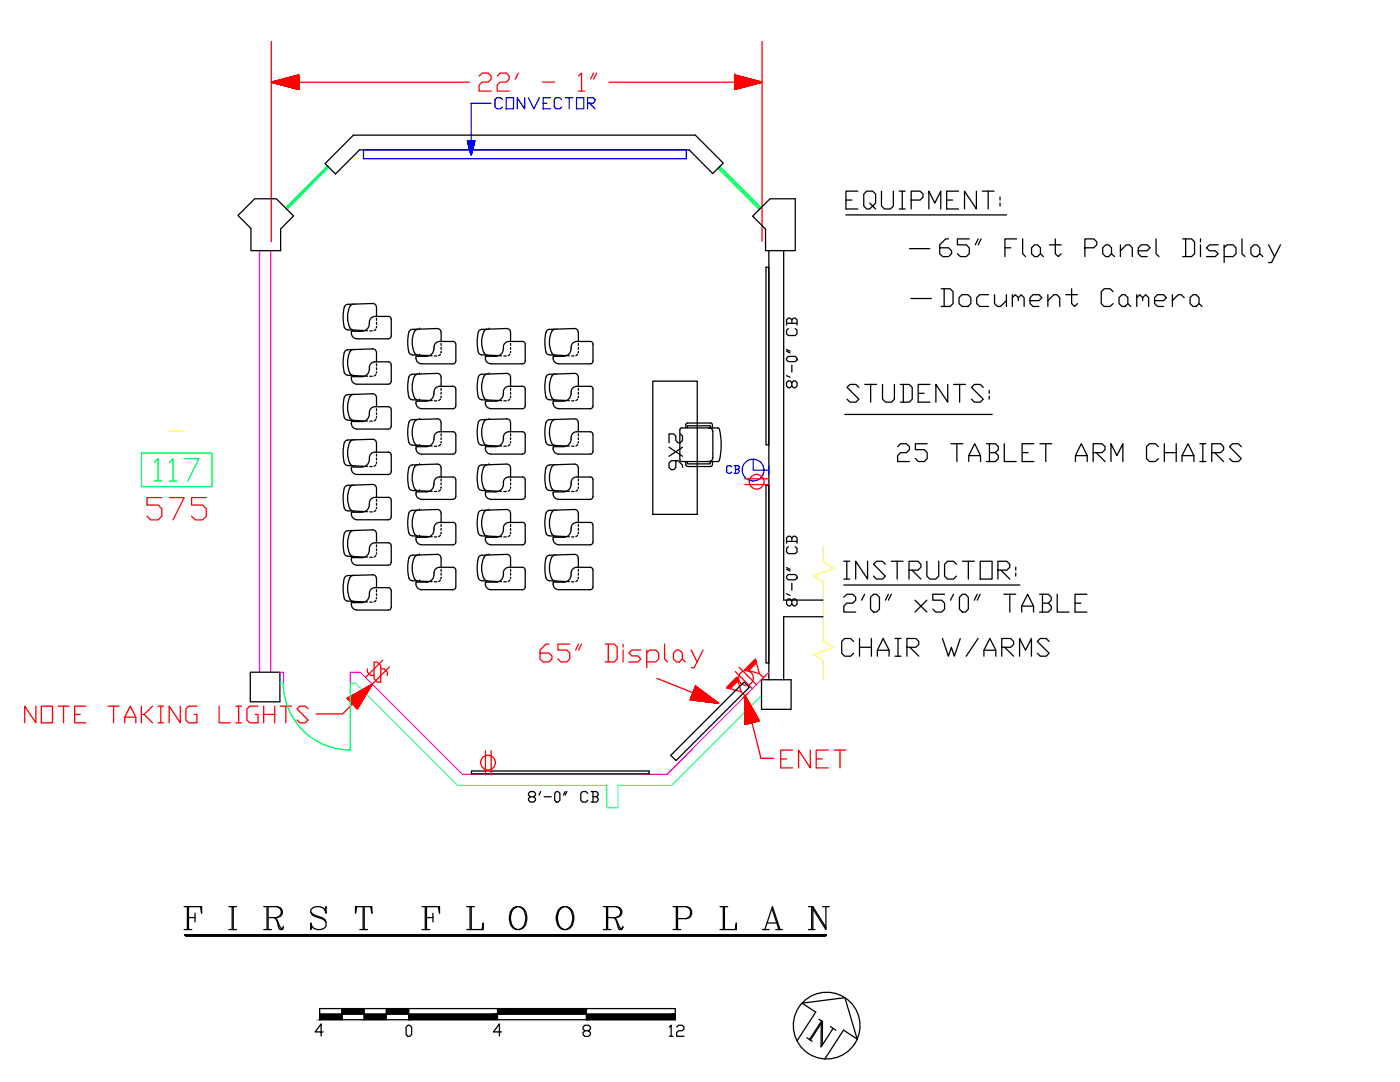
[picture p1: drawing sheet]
<svg xmlns="http://www.w3.org/2000/svg" width="279mm" height="216mm" viewBox="0 0 279 216" stroke-linecap="round" stroke-linejoin="round" font-family="sans-serif">
<defs><g id="words">
<text font-size="9.7" x="160.2" y="210.3">N</text>
<g font-size="8.4">
<text x="186.6" y="53.6">65&quot; Flat Panel Display</text>
<text x="36" y="186.6">F I R S T F L O O R P L A N</text>
</g>
<text font-size="8.4" fill="#0f0" x="30" y="97.4">117</text>
<g font-size="8.4" fill="#f00">
<text x="28.6" y="105.1">575</text>
<text x="106.9" y="134.4">65&quot; Display</text>
</g>
<text font-size="7.5" x="178.2" y="93.5">25 TABLET ARM CHAIRS</text>
<g font-size="7.1" fill="#f00">
<text x="94.9" y="19.4">22' - 1&quot;</text>
<text x="154.9" y="154.5">ENET</text>
</g>
<g font-size="7.1">
<text x="167.9" y="43">EQUIPMENT:</text>
<text x="187" y="62.4">Document Camera</text>
<text x="168.3" y="81.5">STUDENTS:</text>
<text x="167.6" y="116.8">INSTRUCTOR:</text>
<text x="167.6" y="123.5">2'0&quot; x5'0&quot; TABLE</text>
<text x="167.2" y="132.3">CHAIR W/ARMS</text>
</g>
<text font-size="6.6" fill="#f00" x="3.9" y="145.3">NOTE TAKING LIGHTS</text>
<text font-size="6.2" x="137.6" y="94.9" transform="rotate(-90 137.6 94.9)">2X6</text>
<text font-size="5.7" fill="#f00" x="73.7" y="137.2">S</text>
<text font-size="5.7" x="132.6" y="208.1">12</text>
<text font-size="5.3" fill="#00f" x="98.1" y="22.9">CONVECTOR</text>
<g font-size="5.3">
<text x="160.2" y="78.7" transform="rotate(-90 160.2 78.7)">8'-0&quot; CB</text>
<text x="160.2" y="122.1" transform="rotate(-90 160.2 122.1)">8'-0&quot; CB</text>
<text x="104.4" y="161.2">8'-0&quot; CB</text>
</g>
<text font-size="4.4" fill="#00f" x="144.3" y="95.6">CB</text>
<text font-size="2.6" fill="#ff0" x="32.8" y="87.1">-</text>
</g></defs>
<!-- layer: DIMENSIONS -->
<g fill="none" stroke="#f00" stroke-width=".25">
<path d="M54.1 16.4l5.5-1.4v2.8zM54.1 16.4h39.6M54.1 8.3v39.9M54.2 16.4h.1M54.3 16.4h.1M54.3 16.4l.2-.1zM54.4 16.3l-.1 .1 .1-.1M54.6 16.3l-.2 .2 .2-.2M54.7 16.3l-.3 .2M54.7 16.3l-.2 .2 .2-.2M54.7 16.3l-.2 .2M54.7 16.6l.5-.5-.4 .5"/>
<path d="M54.8 16.3l-.3 .2M54.9 16.2l-.3 .3 .3-.3M54.9 16.2l-.3 .3M55 16.2l-.4 .3 .4-.3M55 16.2l-.3 .4M55.1 16.7l.7-.7-.7 .7M55.1 16.2l-.4 .4 .4-.4M55.1 16.2l-.4 .4M55.3 16.1l-.5 .5 .5-.5M55.4 16.1l-.5 .5 .5-.5M55.4 16.1l-.6 .5M55.5 16l-.6 .6 .6-.6"/>
<path d="M55.6 16l-.7 .6M55.6 16l-.6 .6 .6-.6M55.6 16l-.5 .6 .6-.6M55.7 16.8l1.1-1.1-1.1 1.1M55.7 16l-.7 .6 .7-.6M55.8 16l-.7 .7 .7-.7M55.9 16.9l1.3-1.3-1.3 1.3M55.9 16l-.8 .7M55.9 15.9l-.7 .8 .7-.8M56 15.9l-.8 .8M56.1 15.9l-.8 .8 .7-.8M56.2 15.9l-.9 .8"/>
<path d="M56.2 15.9l-.9 .8 .9-.8M56.2 15.9l-.8 .8 .8-.8M56.3 15.9l-.9 .8M56.3 15.8l-.9 .9 .9-.9M56.3 15.8l-.9 .9M56.4 17l1.6-1.6-1.6 1.6M56.4 15.8l-.9 1 1-1-1 1M56.6 15.8l-1 1 1-1M56.6 15.7l-1 1.1 1-1.1M56.7 15.7l-1.1 1.1M56.7 15.7l-1.1 1.1 1.1-1.1M56.9 15.7l-1.2 1.1 1.2-1.1"/>
<path d="M56.9 15.7l-1.1 1.1M57 15.7l-1.2 1.1 1.2-1.1M57 15.6l-1.2 1.2 1.2-1.2M57.1 15.6l-1.3 1.2M57.1 15.6l-1.2 1.3 1.3-1.3M57.3 15.6l-1.3 1.3 1.3-1.3M57.3 15.6l-1.3 1.3M57.4 15.6l-1.4 1.3 1.4-1.3M57.4 15.5l-1.4 1.4 1.4-1.4M57.4 17.3l2.2-2.2-2.2 2.2M57.4 15.5l-1.3 1.4M57.5 17.3l2.1-2.1-2.1 2.1"/>
<path d="M57.6 15.5l-1.5 1.4 1.4-1.4M57.6 15.5l-1.5 1.4M57.6 15.5l-1.4 1.4M57.7 17.3l1.9-1.9-1.9 1.9M57.7 15.5l-1.5 1.5 1.5-1.5M57.7 17.3l1.9-1.9-1.8 2M57.7 15.5l-1.5 1.5M57.8 17.4l1.8-1.9-1.8 1.9M57.8 15.4l-1.5 1.6 1.5-1.6M57.8 15.4l-1.5 1.6 1.5-1.5M57.9 15.4l-1.6 1.6 1.6-1.6M57.9 17.4l1.7-1.7-1.6 1.7"/>
<path d="M58 17.4l1.6-1.5-1.6 1.5M58.1 15.4l-1.7 1.6 1.7-1.6M58.1 17.4l1.5-1.5-1.4 1.6M58.1 15.3l-1.6 1.7 1.6-1.6M58.1 15.3l-1.6 1.7M58.2 15.3l-1.7 1.7 1.7-1.7M58.2 17.5l1.4-1.4-1.4 1.4M58.3 17.5l1.3-1.3-1.3 1.3M58.3 15.3l-1.7 1.7 1.7-1.7M58.3 17.5l1.3-1.3-1.2 1.3M58.4 15.3l-1.9 1.7M58.4 15.3l-1.8 1.8 1.8-1.8"/>
<path d="M58.4 17.5l1.2-1.1-1.2 1.1M58.4 15.3l-1.8 1.8M58.5 15.3l-1.8 1.8M58.5 15.3l-1.8 1.8 1.8-1.8M58.5 15.2l-1.8 1.9M58.6 15.2l-1.9 1.9 1.9-1.9M58.6 17.6l1-1-1 1M58.7 15.2l-1.9 1.9M58.7 17.6l.9-.9-.9 .9M58.7 15.2l-1.9 1.9 1.9-1.9M58.8 17.6l.8-.8-.8 .8M58.8 15.2l-2 1.9"/>
<path d="M58.8 15.2l-1.9 1.9M58.8 15.2l-1.9 1.9 2-1.9M58.8 17.7l.8-.8-.8 .8M58.9 15.2l-2 1.9 2-1.9M58.9 15.1l-2 2M59 15.1l-2 2 2-2M59 17.7l.6-.6-.6 .6M59 17.7l.6-.6-.5 .6M59.1 15.1l-2.1 2.1M59.1 15.1l-2.1 2.1 2.1-2.1M59.2 17.7l.4-.4-.4 .4M59.2 15.1l-2.1 2.1"/>
<path d="M59.2 15l-2 2.2 2.1-2.2M59.4 17.8l.2-.3-.2 .3M59.4 15l-2.2 2.2M59.4 15l-2.2 2.2 2.2-2.2M59.4 17.8l.2-.2-.2 .2M59.5 15l-2.3 2.2M59.5 15l-2.2 2.2 2.2-2.2M59.6 17.8h.1M59.6 15l-2.3 2.2M59.6 15l-2.2 2.3 2.2-2.3M59.6 15.1l-2.1 2.2M59.6 15.2l-2.1 2.1"/>
<path d="M59.6 15.3l-2 2M59.6 15.3l-2 2 2-2M59.6 15.4l-2 1.9M59.6 15.6l-1.8 1.8M59.6 15.6l-1.8 1.8 1.8-1.8M59.6 15.7l-1.7 1.7M59.6 15.8l-1.6 1.6 1.6-1.6M59.6 15.9l-1.5 1.5 1.5-1.5M59.6 16.1l-1.3 1.4 1.3-1.4M59.6 16.3l-1.1 1.2M59.6 16.4l-1 1.2M59.6 16.6l-.9 1 .9-1"/>
<path d="M59.6 16.7l-.8 .9M59.6 16.8l-.8 .8 .8-.8M59.6 17l-.7 .7M59.6 17l-.6 .7M59.6 17.2l-.4 .5M59.6 17.3l-.4 .4 .4-.4M59.6 17.4l-.4 .3M59.6 17.5l-.3 .3M59.6 17.5l-.2 .3M59.6 17.6l-.2 .2 .2-.2M59.6 17.7l-.1 .1M59.6 17.7l-.1 .1h.1"/>
<path d="M59.6 15l-2.3 2.3M59.6 15.9l-1.5 1.5M59.6 16l-1.4 1.5M59.6 16.2l-1.3 1.3M59.6 16.6l-1 1M59.6 16.7l-.9 .9M121.5 16.4h30.6h-.1M146.6 17.3l1.8-1.8-1.8 1.8M146.6 17.1l1.7-1.7-1.7 1.8M146.6 17.1l1.7-1.7-1.7 1.7M146.6 16.8l1.5-1.5-1.5 1.6M146.6 16.8l1.4-1.5-1.4 1.5"/>
<path d="M146.6 16.6l1.3-1.3-1.3 1.3M146.6 16.2l1-1-1 1.1M146.6 16.1l.9-.9-.9 1M146.6 16l.9-.8-.9 .9M146.6 15.9l.8-.7-.8 .8M146.6 15.4l.4-.3-.4 .4M146.6 15.3l.3-.3-.3 .4M146.6 15h.1l-.1 .1M146.6 15h.1M146.6 15l5.5 1.4-5.5 1.4zM146.6 17.8l2.3-2.2-2.3 2.2M146.7 15h-.1"/>
<path d="M146.7 17.8l2.2-2.2-2.2 2.2M146.7 15l-.1 .1 .1-.1M146.7 17.8l2.3-2.2-2.3 2.2M146.7 15l-.1 .2M146.8 17.8l2.2-2.2-2.2 2.2M146.8 15l-.2 .2 .2-.2M146.8 15l-.2 .3 .3-.3M146.8 17.8l2.2-2.2-2.1 2.2M146.9 15l-.3 .3M146.9 15l-.3 .4 .3-.4M147 17.7l2.1-2.1-2.1 2.1M147 15.1l-.4 .5"/>
<path d="M147.1 15.1l-.5 .5 .5-.5M147.1 17.7l2.1-2.1-2 2.1M147.2 15.1l-.6 .5M147.2 15.1l-.6 .7M147.2 17.7l2.1-2-2 2M147.3 15.1l-.7 .7 .7-.7M147.3 15.1l-.7 .7M147.3 15.2l-.7 .7M147.3 17.7l2.1-2zM147.3 15.2l-.7 .7 .7-.7M147.4 17.6l2-1.9-2 1.9M147.4 15.2l-.8 .8"/>
<path d="M147.4 15.2l-.8 .8 .8-.8M147.5 17.6l1.9-1.9-1.9 1.9M147.5 15.2l-.9 .9M147.5 15.2l-.9 .9 .9-.9M147.5 17.6l1.9-1.9-1.8 1.9M147.6 15.2l-1 1M147.6 17.6l1.9-1.9-1.9 1.9M147.7 15.2l-1.1 1.1M147.7 15.2l-1.1 1.1 1.1-1.1M147.7 15.2l-1.1 1.2M147.7 15.3l-1.1 1.2 1.2-1.2M147.8 17.5l1.8-1.8-1.8 1.8"/>
<path d="M147.8 15.3l-1.2 1.2M147.8 15.3l-1.2 1.2 1.2-1.2M147.9 15.3l-1.3 1.4M147.9 17.5l1.7-1.8-1.9 1.9 1.8-1.9-1.9 1.9M147.9 17.5l1.8-1.7-1.7 1.7M148 15.3l-1.4 1.4 1.4-1.4M148 17.5l1.7-1.7-1.7 1.7M148.1 15.4l-1.5 1.6 1.6-1.6M148.2 17.4l1.6-1.6-1.6 1.6M148.3 15.4l-1.7 1.6M148.3 15.4l-1.7 1.7 1.7-1.7M148.3 17.4l1.6-1.6-1.5 1.6"/>
<path d="M148.3 15.4l-1.7 1.7M148.4 15.4l-1.8 1.9 1.8-1.9M148.4 17.4l1.5-1.6-1.5 1.6M148.5 15.5l-1.9 1.8 1.9-1.8M148.5 17.4l1.5-1.5-1.5 1.5M148.5 15.5l-1.9 1.9M148.5 15.5l-1.9 1.9 1.9-1.9M148.5 17.3l1.5-1.4-1.4 1.4M148.6 15.5l-2 2M148.6 17.3l1.5-1.4-1.5 1.4M148.6 15.5l-2 2 2-2M148.7 15.5l-2.1 2.1 2.1-2.1"/>
<path d="M148.7 17.3l1.4-1.4-1.4 1.4M148.8 17.3l1.4-1.4-1.4 1.4M148.8 15.5l-2.2 2.2M148.8 15.5l-2.2 2.3M148.9 15.6l-2.3 2.2 2.3-2.2M149 17.2l1.3-1.3-1.3 1.3M149 15.6l-2.2 2.2M149.1 17.2l1.2-1.3-1.2 1.3M149.1 15.6l-2.2 2.2M149.1 17.2l1.3-1.2-1.3 1.2M149.2 17.2l1.2-1.2-1.2 1.2M149.2 15.6l-2.1 2.1"/>
<path d="M149.2 15.6l-2 2.1M149.3 17.1l1.2-1.1-1.2 1.1M149.3 15.7l-2.1 2M149.4 17.1l1.1-1.1-1.1 1.1M149.4 15.7l-1.9 1.9M149.5 17.1l1.1-1.1-1.1 1.1M149.5 15.7l-1.9 1.9M149.6 17.1l1-1.1-1 1.1M149.6 17l1.1-1-1.1 1.1M149.7 17l1-1-1 1M149.7 15.8l-1.6 1.7M149.8 17l.9-1-.9 1"/>
<path d="M149.8 15.8l-1.7 1.7M149.8 17l.9-1-1 1M149.8 17l1-.9-1 .9M149.9 17l.9-.9-.9 .9M149.9 15.8l-1.6 1.6M149.9 15.8l-1.4 1.6M150 17l.9-.9-.9 .9M150.1 16.9l.8-.8-.8 .8M150.1 15.9l-1.4 1.4M150.2 15.9l-1.3 1.4M150.2 15.9l-1.3 1.3 1.4-1.3M150.3 16.9l.7-.8-.7 .8"/>
<path d="M150.3 16.9l.7-.8-.8 .8M150.3 16.9l.8-.8-.8 .8M150.3 15.9l-1.2 1.3M150.4 16.8l.7-.6-.7 .6M150.4 16l-1.2 1.2M150.4 16.8l.8-.6zM150.5 16l-1.3 1.2M150.5 16l-1.1 1.1M150.6 16l-1.1 1.1M150.6 16.8l.6-.6-.7 .6M150.7 16.8l.6-.6-.6 .6M150.8 16.7l.5-.5-.5 .6"/>
<path d="M150.9 16.1l-.8 .8M150.9 16.7l.5-.5-.5 .5M150.9 16.1l-.8 .8 .9-.8M150.9 16.7l.5-.5zM151 16.7l.5-.5-.5 .5M151 16.7l.5-.4-.4 .4M151.3 16.6l.3-.3-.4 .3M151.3 16.6l.3-.3-.3 .3M151.3 16.2l-.6 .6M151.3 16.2l-.4 .5M151.5 16.3l-.3 .3M151.5 16.6l.3-.3-.3 .3"/>
<path d="M151.6 16.5l.2-.2-.2 .3M151.6 16.3l-.3 .3 .4-.3M151.7 16.3l-.3 .3M151.8 16.3l-.2 .2 .3-.2M151.9 16.4h.1l-.3 .1M151.9 16.4h.1M152.1 8.3v39.8M69.3 139.4l4.9-2.8-2.9 4.8zM69.3 139.3h.1M69.3 139.3l.1 .2M69.4 139.5v-.2v.2M69.4 139.3v.2v-.2"/>
<path d="M69.5 139.3v.3v-.3M69.5 139.6v-.4v.4M69.5 139.3v.3M69.5 139.6l.1-.4v.4M69.6 139.2v.5v-.5M69.6 139.7v-.5v.5M69.6 139.2v.5M69.6 139.7l.1-.6v.6M69.7 139.8v-.7v.7M69.7 139.1v.7M69.8 139.9v-.8v.8M69.8 139.1v.7"/>
<path d="M69.8 139.1v.8M69.9 140v-1v1M69.9 139l-.1 .9 .1-.9M70 139l-.1 1M70 139v1.1v-1.1M70.1 138.9l-.1 1.2M70.1 138.9v1.3v-1.3M70.2 138.9l-.1 1.4M70.2 138.9v1.4v-1.4M70.2 138.8v1.5v-1.5M70.3 138.8v1.6M70.3 138.8v1.6v-1.6"/>
<path d="M70.4 138.7l.1 1.9M70.5 138.7v1.9M70.6 138.6l-.1 2M70.6 138.6v2.1v-2.1M70.7 138.5v2.3l.1-2.3M70.7 138.6v2.2v-2.2l-.1 2.1M70.9 138.5l-.1 2.4v-2.4M70.9 138.4l.1 2.7M71.1 138.3l-.1 2.9M71.1 138.3v2.9M71.2 138.3v3.1M71.3 138.2l-.1 3.2"/>
<path d="M71.3 138.2v3.2l.1-3.2M71.4 138.2l-.1 3.2M71.4 138.2v3.1M71.5 138.1l-.1 3.1M71.6 138.1l-.1 3M71.6 138v3M71.6 138v2.9v-2.9M71.7 138l-.1 2.9M71.8 137.9l-.1 2.9M71.8 137.9v2.8v-2.8M71.8 137.9v2.7M71.9 137.9v2.6"/>
<path d="M72 137.8l-.1 2.6M72.1 137.8v2.3M72.1 137.8l-.1 2.4M72.2 137.7v2.3M72.3 137.7l-.1 2.3M72.3 137.7v2.1M72.3 139.8v-2.2v2.2M72.3 139.7v-2.1v2.2M72.4 139.7v-2.1l-.1 2.1M72.4 137.6l-.1 2.1M72.4 139.6v-2v2.1M72.4 139.6l.1-2-.1 2"/>
<path d="M72.4 137.6v2M72.5 139.5v-1.9v2M72.5 139.4l.1-1.9-.1 2M72.6 137.5v1.9M72.6 137.5v1.8M137.7 139.6l3-1.3-2.9 1.3M137.8 139.6l2.9-1.3-2.9 1.3M137.8 139.6l2.9-1.2-2.9 1.2M137.8 139.5l2.8-1.2-2.8 1.2M137.9 139.3l2.6-1.1-2.7 1.1M138 139.7l2.9-1.2-2.8 1.2M138.1 139.7l2.8-1.2-2.8 1.2"/>
<path d="M138.1 138.7l2-.8-2 .8M138.1 139.7l2.8-1.2-2.6 1.2M138.2 138.4l1.6-.7-1.6 .7M138.3 139.7l2.7-1.2-2.7 1.2M138.3 138.2l1.4-.6-1.4 .6M138.4 139.7l2.6-1.1-2.6 1.1M138.4 137.9l1.1-.5-1.1 .5M138.5 139.7l2.6-1.1-2.6 1.1M138.5 137.8l.9-.4-.9 .4M138.5 137.6l.8-.3-.8 .4M138.6 137.5l.7-.2-.7 .3M138.6 137.5l.6-.3-.6 .3"/>
<path d="M138.6 137.4l.6-.2-.6 .2M138.6 139.7l2.5-1-2.4 1M138.7 139.7l2.5-1-2.5 1M138.8 136.9l4.6 3.4-5.7-.7zM139 139.8l2.3-1-2.3 1M139 139.8l2.3-1-2.2 1M139.1 137.2l-.5 .2M139.2 139.8l2.2-.9zM139.2 137.2l-.6 .3M139.2 137.2l-.6 .3 .6-.3M139.3 137.3l-.8 .3 .8-.3M139.3 139.8l2.2-.9-2.2 .9"/>
<path d="M139.3 139.8l2.2-.9-2.1 .9M139.4 137.3l-.9 .4 .9-.3M139.4 137.4l-.9 .4M139.4 139.8l2.1-.9-2 .9M139.5 137.4l-1 .4M139.5 139.8l2-.8-2 .8M139.5 137.5l-1.1 .4 1.1-.4M139.5 139.8l2.1-.8-1.9 .9M139.6 137.5l-1.2 .5M139.6 137.5l-1.3 .6 1.3-.6M139.6 137.6l-1.3 .5M139.7 137.6l-1.4 .5 1.4-.5"/>
<path d="M139.7 137.6l-1.4 .6 1.4-.6M139.7 139.9l1.9-.9-1.9 .9M139.7 137.6l-1.4 .7M139.7 137.6l-1.4 .6M139.8 139.9l1.9-.8-1.8 .8M139.8 137.6l-1.5 .7M139.8 137.7l-1.5 .6M139.8 137.7l-1.6 .6 1.6-.6M139.8 137.7l-1.6 .8M139.9 137.7l-1.7 .8 1.7-.8M139.9 139.9l1.8-.8-1.8 .8M139.9 137.8l-1.7 .7 1.7-.7"/>
<path d="M140 139.9l1.8-.8-1.8 .8M140 137.8l-1.8 .7M140 139.9l1.8-.8-1.7 .8M140 137.8l-1.9 .8M140 137.8l-1.9 .9 1.9-.9M140.1 137.9l-2 .8 2-.8M140.1 139.9l1.7-.7-1.7 .7M140.1 137.9l-2.1 1M140.1 137.9l-2 .8M140.1 139.9l1.8-.7-1.7 .7M140.2 137.9l-2.2 1 2.2-.9M140.2 139.9l1.7-.7-1.7 .7"/>
<path d="M140.2 138l-2.2 .9 2.2-.9M140.3 139.9l1.6-.7-1.6 .7M140.3 138l-2.3 1M140.3 138l-2.3 1.1M140.3 139.9l1.6-.7-1.5 .7M140.4 138.1l-2.5 1.1M140.4 138.1l-2.5 1M140.4 138.1l-2.5 1 2.5-1M140.4 140l1.6-.7-1.6 .7M140.4 138.1l-2.5 1.1 2.5-1.1M140.4 138.2l-2.5 1.1 2.6-1.1M140.4 140l1.6-.7-1.5 .7"/>
<path d="M140.5 138.2l-2.6 1.1M140.5 138.2l-2.7 1.2 2.7-1.2M140.5 138.2l-2.7 1.2M140.6 138.2l-2.8 1.2 2.8-1.2M140.6 138.3l-2.8 1.1M140.7 138.3l-2.9 1.2 2.9-1.2M140.8 138.4l-2.9 1.2 2.9-1.1M140.8 138.4l-3 1.2M141 138.6l-2.7 1.1M141.1 138.6l-2.5 1.1M141.1 138.7l-2.5 1M141.2 138.7l-2.5 1"/>
<path d="M141.2 138.7l-2.4 1 2.5-1M141.3 138.8l-2.3 1M141.3 138.8l-2.4 1M141.4 138.8l-2.3 1 2.3-1M141.4 138.9l-2.1 .9M141.5 138.9l-2.1 .9 2.1-.9M141.8 139.1l-1.9 .8 1.9-.8M141.8 139.2l-1.7 .7M141.9 139.3l-1.5 .7M142 139.3l-1.5 .7 1.5-.7M142 139.3l-1.3 .7M142.1 139.4l-1.4 .6 1.4-.6"/>
<path d="M142.2 139.5l-1.5 .5M142.2 139.5l-1.2 .5M142.3 139.5l-1.2 .5M142.4 139.6l-1.1 .5M142.5 139.7l-1 .4M142.6 139.7l-.9 .4 .9-.4M142.7 139.8l-.8 .3M142.7 139.8l-.7 .3M142.8 139.9l-.7 .3 .7-.3M142.8 139.9l-.6 .3M142.9 140l-.5 .2M148.7 140l1 .6"/>
<path d="M148.7 139.8l.8 .4M148.7 139.7l.7 .4M148.7 139.6l.7 .4M148.7 139.4l.5 .2-.5-.2M148.7 139.3l.4 .3-.4-.3M148.7 139.3l.4 .2M148.7 139h.1M148.7 138.9l2.8 4.9-2.8 .7zM148.7 139.9l.9 .5M148.7 139.6l.6 .3M148.7 139.5l.6 .3M148.7 139.5l.5 .3"/>
<path d="M148.7 139.3l.3 .1M148.7 139.2l.3 .2M148.7 139.1l.2 .2M148.7 139.1l.2 .1M148.7 138.9h.1M148.8 138.9v.1M148.8 139.1l-.1-.1 .1 .1M148.9 139.1l-.2-.1 .2 .1M148.9 139.2l-.2-.1 .2 .1M148.9 139.2l-.2-.1 .2 .2M149 139.3l-.3-.1 .3 .1M149 139.3l-.3-.1 .3 .2"/>
<path d="M149 139.4l-.3-.2 .3 .2M149.2 139.7l-.5-.3 .5 .3M149.2 139.8l-.5-.3 .5 .3M149.3 139.8l-.6-.3 .6 .4M149.3 139.9l-.6-.3 .6 .3M149.3 139.9l-.6-.3 .6 .4M70.1 140.2v-1.3v1.3M70.1 140.2v-1.3v1.4M70.3 140.4v-1.6v1.6M70.3 140.4l.1-1.6-.1 1.7M70.4 140.5v-1.8v1.8M70.5 140.6v-1.9v1.9"/>
<path d="M70.8 141l.1-2.5-.1 2.5M70.9 141v-2.5v2.5M71 141.1v-2.7v2.7M71 141.1l.1-2.7-.1 2.8M71.1 141.2l.1-2.9-.1 3M71.1 141.3l.1-3-.1 3M71.2 141.3v-3v3M71.2 141.4l.1-3.2-.1 3.2M71.3 141.4v-3.2v3.2M71.4 141.4v-3.2l-.1 3.2M71.4 141.3v-3.1v3.1M71.4 141.2l.1-3.1-.1 3.1"/>
<path d="M71.5 141.2v-3.1v3.1M71.5 141.1v-3v3.1M71.5 141.1v-3v3M71.5 141l.1-2.9-.1 3M71.6 140.9v-2.9v3M71.7 140.8v-2.8v2.8M71.8 140.7v-2.7l-.1 2.7M71.8 140.6l.1-2.7-.1 2.7M71.9 140.5v-2.6l-.1 2.6M71.9 140.5v-2.6v2.6M71.9 140.4l.1-2.5-.1 2.5M72 140.3l.1-2.5-.1 2.5"/>
<path d="M72.1 140.1l.1-2.3-.1 2.3M141.1 140l1.2-.5-1.2 .5M141.2 140l1.1-.4-1.1 .4M141.2 140.1l1.2-.5-1.1 .5M141.3 140.1l1.1-.5-1.1 .5M141.4 140.1l1.1-.4-1 .4M141.6 140.1l.9-.4-.9 .4M141.6 140.1l1-.4-.9 .4M141.7 140.1l.9-.4-.8 .4M141.8 140.1l.8-.3-.8 .3M141.8 140.1l.8-.3-.7 .3M142.2 140.2l.6-.3-.6 .3"/>
<path d="M142.3 140.2l.6-.3-.6 .3M142.3 140.2l.6-.2-.6 .2M142.4 140.2l.5-.2-.5 .2M142.5 140.2l.4-.2-.4 .2M142.5 140.2l.5-.2-.5 .2M142.6 140.2l.4-.2-.4 .2M142.6 140.2l.4-.1-.4 .1M142.7 140.2l.4-.1-.4 .1M142.8 140.3l.3-.2-.3 .2M142.9 140.3l.3-.1-.2 .1M143 140.3l.2-.1-.2 .1M143 140l-.5 .2 .5-.2"/>
<path d="M143 140.3l.2-.1-.1 .1M143.1 140.3l.2-.1-.1 .1M143.2 140.1l-.4 .2M143.2 140.3h.1M143.2 140.2l-.1 .1M143.3 140.3h.1M143.3 140.3h-.1M148.7 141.4l2.2 1.3-2.2-1.3M148.7 141.5l2.3 1.3-2.3-1.3M148.7 141.6l2.3 1.3M148.7 141.8l2.5 1.5-2.5-1.4M148.7 141.9l2.6 1.5"/>
<path d="M148.7 142l2.6 1.5-2.6-1.5M148.7 142.1l2.8 1.7M148.7 142.2l2.8 1.6-2.8-1.5M148.7 142.3l2.7 1.5-2.7-1.5M148.7 142.4l2.5 1.5-2.5-1.4M148.7 142.5l2.4 1.4-2.4-1.4M148.7 142.6l2.4 1.3M148.7 142.6l2.3 1.4zM148.7 142.7l2.2 1.3M148.7 143l2 1M148.7 143l1.9 1.1-1.9-1.1M148.7 143l1.8 1.1z"/>
<path d="M148.7 143.1l1.6 1M148.7 143.2l1.6 .9-1.6-.9M148.7 143.3l1.4 .9-1.4-.9M148.7 143.4l1.4 .8-1.4-.8M148.7 143.4l1.3 .8-1.3-.8M148.7 143.5l1.2 .7M148.7 143.7l1.1 .6-1.1-.6M148.7 143.7l1 .6-1-.6M148.7 143.8l.9 .5M148.7 143.9l.8 .4-.8-.4M148.7 143.9l.8 .5-.8-.5M148.7 144l.7 .4"/>
<path d="M148.7 144.1l.5 .3M148.7 144.1l.4 .3M148.7 144.2l.4 .2-.4-.2M148.7 144.3l.3 .2M148.7 144.3l.2 .2-.2-.1M148.7 144.4l.2 .1M148.7 144.5h.1M148.7 141l1.8 1.1M148.7 140.9l1.8 1.1M148.7 140.9l1.7 1M148.7 140.7l1.5 .8M148.7 140.6l1.5 .9-1.5-.9"/>
<path d="M148.7 140.5l1.4 .8M148.7 140.4l1.4 .9M148.7 140.2l1.2 .8M148.7 141.2l2 1.1M148.7 141.2l2 1.2M148.7 141.3l2 1.2M148.7 141.6l2.4 1.4M148.7 141.7l2.4 1.4M148.7 141.9l2.6 1.6M148.7 142l2.7 1.6M148.7 142.3l2.7 1.5M148.7 142.4l2.6 1.5"/>
<path d="M148.7 142.5l2.4 1.4M148.7 143.3l1.5 .8M148.7 143.3l1.5 .9M148.7 143.6l1.2 .7M148.7 143.6l1.1 .7M148.7 144l.6 .4M148.7 141l1.8 1M148.7 140.8l1.7 1M148.7 140.8l1.6 .9M148.7 140.7l1.6 1M148.7 140.5l1.4 .9M148.7 140.3l1.3 .8"/>
<path d="M149 144.5l-.3-.2 .3 .2M149.3 144.4l-.6-.3 .6 .3M149.3 144.4l-.6-.4 .6 .4M149.4 144.4l-.7-.4 .7 .4M149.4 140.1l-.7-.4 .7 .4M149.5 140.2l-.8-.4 .8 .5M149.5 140.3l-.8-.5 .9 .6M149.5 144.3l-.8-.5 .8 .5M149.5 140.3l-.8-.5 .8 .5M149.6 140.4l-.9-.5 .9 .5M149.6 140.4l-.9-.5 .9 .6M149.6 144.3l-.9-.5 .9 .5"/>
<path d="M149.6 140.5l-.9-.5 .9 .5M149.6 144.3l-.9-.6 1 .6M149.7 140.5l-1-.5 1 .6M149.7 140.7l-1-.6 1 .6M149.7 140.7l-1-.6 1.1 .7M149.8 140.7l-1.1-.6 1.1 .6M149.8 144.3l-1.1-.7 1.1 .7M149.9 144.2l-1.2-.6 1.2 .7M149.9 140.9l-1.2-.6 1.2 .6M149.9 141l-1.2-.7 1.2 .7M150 141.1l-1.3-.7 1.3 .7M150 141.1l-1.3-.7 1.3 .8"/>
<path d="M150.1 144.2l-1.4-.8 1.4 .8M150.1 141.4l-1.4-.9 1.4 .9M150.2 141.4l-1.5-.8 1.5 .8M150.2 144.2l-1.5-.9 1.5 .9M150.2 144.1l-1.5-.8 1.5 .8M150.2 141.6l-1.5-.9 1.6 .9M150.3 141.6l-1.6-.9 1.6 .9M150.3 141.7l-1.6-.9 1.6 .9M150.3 141.7l-1.6-.9 1.6 1M150.4 141.8l-1.7-1 1.7 1M150.4 144.1l-1.7-1 1.7 1M150.4 141.8l-1.7-.9 1.7 1"/>
<path d="M150.5 144.1l-1.8-1.1 1.8 1.1M150.6 142.1l-1.9-1 1.9 1.2M150.6 142.3l-1.9-1.1 1.9 1.1M150.6 144l-1.9-1.1 2 1.1M150.7 142.3l-2-1.1 2 1.2M150.7 142.4l-2-1.2 2 1.2M150.7 142.5l-2-1.2 2 1.2M150.8 142.5l-2.1-1.2 2.1 1.2M150.8 144l-2.1-1.2 2.1 1.2M150.8 142.5l-2.1-1.2 2.1 1.3M150.8 142.6l-2.1-1.2 2.1 1.2M150.8 144l-2.1-1.3 2.1 1.3-2.1-1.2 2 1.2"/>
<path d="M150.9 142.7l-2.2-1.2 2.2 1.2M150.9 142.8l-2.2-1.3 2.2 1.3M151 142.9l-2.3-1.3 2.3 1.3M151 143.9l-2.3-1.3 2.3 1.3M151 143l-2.3-1.4 2.3 1.4M151.1 143l-2.4-1.3 2.4 1.4M151.1 143.1l-2.4-1.4 2.4 1.5M151.2 143.2l-2.5-1.4 2.5 1.4M151.2 143.9l-2.5-1.4 2.5 1.4M151.3 143.9l-2.6-1.5 2.6 1.5M151.3 143.4l-2.6-1.5 2.6 1.5M151.3 143.5l-2.6-1.5 2.6 1.5"/>
<path d="M151.3 143.8l-2.6-1.5 2.6 1.6M151.4 143.6l-2.7-1.6 2.7 1.6M151.4 143.6l-2.7-1.5 2.7 1.6M151.4 143.7l-2.7-1.6 2.7 1.6M151.5 143.7l-2.8-1.6 2.8 1.7"/>
</g>
<!-- layer: HEATING -->
<g fill="none" stroke="#00f" stroke-width=".25">
<path d="M72.5 29.9h64.5v1.8h-64.5zM93.3 28.2l.7 2.7 .7-2.7M93.3 28.2l1.1 1.1M93.3 28.2h1.4M93.3 28.3l1.1 1.1-1.1-1.1M93.3 28.4l1.1 1zM93.3 28.2l1.1 1.1zM93.4 28.4l1 1.1-1-1.1M93.4 28.2l1.1 1M93.4 28.5l1 1M93.4 28.6l1 1-1-1M93.4 28.6l1 .9z"/>
<path d="M93.5 28.7l.9 .9zM93.5 28.7l.9 .9M93.5 28.2l1 1zM93.5 28.9l.8 .8-.8-.8M93.5 28.9l.8 .8M93.5 29l.8 .8zM93.5 28.2l1 1M93.5 29l.8 .8M93.5 28.2l1 .9M93.6 28.2l.9 .9zM93.6 29.1l.7 .8-.8-.9 .8 .8M93.6 29.2l.7 .7z"/>
<path d="M93.6 28.2l.9 .9-.9-.9M93.6 29.3l.7 .7-.7-.7M93.6 29.4l.7 .6-.7-.7 .7 .7M93.6 29.4l.7 .6-.7-.6M93.6 29.4l.6 .7zM93.6 29.5l.6 .6zM93.7 29.6l.5 .5M93.7 28.2l.8 .8M93.7 29.6l.5 .5-.5-.5M93.7 29.6l.5 .6zM93.7 29.7l.5 .5-.5-.5M93.7 28.2l.8 .8z"/>
<path d="M93.7 29.8l.5 .5M93.7 29.9l.5 .4zM93.8 29.9l.4 .5zM93.8 28.2l.8 .6M93.8 30.1l.3 .3M93.8 30.1l.3 .3zM93.8 30.1l.3 .4-.3-.4M93.9 30.3l.2 .2M93.9 30.3l.2 .3zM93.9 28.2l.7 .6-.6-.6M93.9 28.2l.7 .6zM93.9 30.5l.2 .2"/>
<path d="M94 30.8h.1M94 30.8v.1M94 30.9h.1M94 20.6v10.3M94 28.2l.6 .5M94.1 30.7l-.2-.1 .1 .2M94.1 28.2l.5 .5zM94.1 30.6l-.2-.2 .2 .2M94.1 30.5l-.3-.3 .3 .3M94.1 30.5l-.2-.3 .2 .3M94.1 28.2l.5 .4M94.2 30.2l-.5-.5 .5 .5"/>
<path d="M94.2 30.2l-.5-.4 .5 .5M94.3 28.2l.3 .4M94.3 30l-.7-.6 .7 .6M94.3 29.7l-.8-.9 .8 .9M94.4 28.2l.3 .3M94.4 29.5l-1-1 1 1M94.4 29.5l-1-1.1 1 1.1M94.4 29.4l-1.1-1.1 1.1 1.1M94.4 28.2l.3 .2M94.4 29.3l-1.1-1.1 1.1 1.1M94.4 28.2l.3 .2zM94.5 28.2l.2 .1z"/>
<path d="M94.5 29l-.8-.8 .8 .8M94.5 28.2l.2 .1-.1-.1M94.6 28.9l-.8-.7 .8 .7M94.6 28.6l-.4-.4 .4 .4M94.6 28.5l-.3-.3 .3 .3M94.7 28.5l-.4-.3 .4 .3M94.7 28.2v.1l-.1-.1 .1 .1-.1-.1 .1 .1v-.1M94.7 28.4l-.3-.2 .3 .2M94.7 28.2h.1"/>
</g>
<!-- layer: LOAD-BEARING -->
<path d="M50.8 39.7h4.4l3.4 3.4-2.6 2.6v4.3h-5.9v-4.4l-2.6-2.6zM70.5 27h68.3l5.5 5.5-2.1 2.1-4.7-4.7h-65.7l-4.8 4.8-2.1-2.1zM150.2 43.1l3.5-3.4h5v10.3h-5.9v-4.3zM153.4 50v85.6M156.4 50v69.7h7.8M50 134.1h5.9v5.9h-5.9zM152 135.6h5.9v5.9h-5.9zM164.2 123.1h-7.8v12.5" fill="none" stroke="#000" stroke-width=".25"/>
<!-- layer: STAIRS -->
<path d="M55.9 136.3h.7M69.9 136.3h1.1l20.4 20.4h29.7v4.5h2.2v-4.5h10.7l18-17.9" fill="none" stroke="#0ff" stroke-width=".25"/>
<!-- layer: WALLS -->
<path d="M51.8 50v84.1M54 50v84.1M55.9 134.1h.7v2.2M153.4 134.2l-20.3 20.3h-40.8l-20.4-20.4h-2v2.2" fill="none" stroke="#f0f" stroke-width=".25"/>
<!-- layer: CLFUR -->
<g fill="none" stroke="#000" stroke-width=".25">
<path d="M152.9 53.3h.5v35.5h-.5zM168.8 42.9h32.1M181.5 49.6h4.1M181.8 59.6h4.1M69.8 79.1a5.1 5.1 0 0 0 0 4.3M69.8 61.1a5.1 5.1 0 0 0 0 4.3M69.8 70.2a4.8 4.8 0 0 0 .2 4.5l.5 .2M69.9 65.4l.6 .4M70.1 66.5a1.11 1.11 0 0 0 1.1 1.1h6.3M70.1 75.6a1.11 1.11 0 0 0 1.1 1.1h6.3M70.5 78.7l-.6 .4M70.5 60.7l-.6 .4"/>
<path d="M70.5 69.7l-.6 .5M70.8 78.7h.1M70.8 65.9h.1M70.8 60.7h.1M70.8 75h.1M70.8 69.7h.1M72.2 66.1h-2.1v.4M72.9 66h.5M72.9 75l.5 .1M73.7 64.6a1.47 1.47 0 0 1-1.5 1.5M73.7 73.7a1.47 1.47 0 0 1-1.5 1.5h-2.1v.4M73.7 73.3v.4"/>
<path d="M73.8 66h.5M73.8 75.1h.5M75 65.7l-.3 .3M75 74.7l-.3 .3M75.1 79.3l-.2-.5-.5-.2-5.2 .2a1.08 1.08 0 0 0-.6 1.1 6.2 6.2 0 0 0 .3 3.8l.5 .1 3.2 .2M75.1 61.3l-.2-.5-.5-.2-5.2 .2a1.08 1.08 0 0 0-.6 1 6.2 6.2 0 0 0 .3 3.8l.5 .2 3.2 .2M75.1 65.1v.3M75.1 72.2v-2l-.4-.5-5.5 .1a1.08 1.08 0 0 0-.6 1.1 6.2 6.2 0 0 0 .3 3.8l.5 .2 3.2 .1M75.1 74.2v.2M75.1 61.3v1.8M75.1 63.5v.4M75.1 64.3v.4"/>
<path d="M75.1 72.6v.4M75.1 73.4v.4M75.1 79.3v1.9M77.5 63.1l.3 .1 .3 .5M77.5 72.2l.3 .1 .3 .5M77.5 63.1h-2.7a1.19 1.19 0 0 0-1.1 1.5M77.5 72.2h-2.7a1.11 1.11 0 0 0-1.1 1.1M78.1 76.1l-.1 .3-.5 .3M78.1 63.7v3.3l-.1 .3-.5 .3M78.1 72.8v3.3M81.6 66.3a8 8 0 0 0 .1 4.2l.6 .3M81.6 66.3a.73 .73 0 0 1 .7-.6l5.3-.1 .4 .5v2"/>
<path d="M82.3 70.8l3.2 .2M82.7 75a4.8 4.8 0 0 0 .2 4.6l.5 .2M82.7 66.1a5.1 5.1 0 0 0 0 4.3M82.7 70.4l.7 .4M83.4 74.6l-.6 .5M83.4 65.7l-.6 .4M83.7 79.8h.1M83.7 74.6h.1M83.7 70.9h.1M83.7 65.7h.1M85.8 79.9h.5M85.8 71h.5"/>
<path d="M86.6 78.2a1.11 1.11 0 0 1 1.1-1.1h2.7l.5 .2 .1 3.7M86.6 78.2a1.59 1.59 0 0 1-1.5 1.9h-2.1a1.19 1.19 0 0 0 1.1 1.4M86.7 80h.5M86.7 71h.5M87.9 79.6l-.4 .3M87.9 70.7l-.4 .3M88 77.1v-2.1l-.4-.4-5.6 .1a1.04 1.04 0 0 0-.5 1.1 6.2 6.2 0 0 0 .3 3.8l.5 .2 3.2 .1M88 79.1v.2M88 70.1v.3M88 68.5v.4M88 69.3v.4M88 77.5v.4"/>
<path d="M88 78.3v.4M90.4 68.1l.5 .3 .1 .3M90.4 68.1h-2.7a1.19 1.19 0 0 0-1.1 1.5 1.52 1.52 0 0 1-1.5 1.5h-2.1v.4M91 68.7v3.3l-.3 .5-6.6 .1a1.15 1.15 0 0 1-1.1-1.1M95.5 66.3a8 8 0 0 0 .1 4.2l.5 .3M95.5 66.3a.73 .73 0 0 1 .6-.6l5.4-.1 .3 .5 .1 2M96.1 70.8l3.3 .2M96.6 70.4l.6 .4M97.2 65.7h-.2a3.6 3.6 0 0 0-.8 3.5l.4 1.2M97.2 74.6l-.2 .1a3.6 3.6 0 0 0-.8 3.5 1.76 1.76 0 0 0 .8 1.5l.2 .1M97.6 70.9h.1M97.6 79.8h.1"/>
<path d="M97.6 65.7h.1M97.6 74.6h.1M99.6 71h.5M99.6 79.9h.5M100.5 69.6a1.47 1.47 0 0 1-1.5 1.5h-2.1v.4M100.5 78.2a1.11 1.11 0 0 1 1.1-1.1h2.7l.4 .2 .1 3.7M100.5 78.6a1.47 1.47 0 0 1-1.5 1.4l-2.1 .1v.3M100.5 69.3v.3M100.5 78.2v.4M100.6 71h.4M100.6 80h.4M101.8 70.7l-.4 .3"/>
<path d="M101.8 79.6l-.4 .3M101.9 70.1v.3M101.9 77.1l-.1-2.1-.3-.4-5.6 .1a1.04 1.04 0 0 0-.6 1.1 6.2 6.2 0 0 0 .4 3.8l.4 .2 3.3 .1M101.9 79.1v.2M101.9 68.5v.4M101.9 69.3v.4M101.9 77.5v.4M101.9 78.3v.4M104.3 68.1l.2 .1 .3 .5M104.3 68.1h-2.7a1.11 1.11 0 0 0-1.1 1.1M104.8 68.7v3.3l-.3 .5-6.5 .1a1.15 1.15 0 0 1-1.1-1.1M109 66.3a8 8 0 0 0 .1 4.2l.5 .3"/>
<path d="M109 66.3a.73 .73 0 0 1 .7-.6l5.3-.1 .4 .5v2M109.7 70.8l3.2 .2M110.1 70.4l.7 .4M110.8 74.6l-.3 .1a3.6 3.6 0 0 0-.8 3.5 1.76 1.76 0 0 0 .8 1.5l.3 .1M110.8 65.7h-.3a3.6 3.6 0 0 0-.8 3.5l.4 1.2M111.1 70.9h.1M111.1 79.8h.1M111.1 74.6h.1M111.1 65.7h.1M113.1 79.9h.5M113.1 71h.5M114 78.6a1.5 1.5 0 0 1-1.5 1.5h-2.1a1.19 1.19 0 0 0 1.1 1.4"/>
<path d="M114 69.6a1.47 1.47 0 0 1-1.5 1.5h-2.1v.4M114 78.2a1.11 1.11 0 0 1 1.1-1.1h2.7l.5 .2v3.7M114 78.2v.4M114.1 80h.4M114.1 71h.4M115.3 79.6l-.4 .3M115.3 70.7l-.4 .3M115.4 77.1v-2.1l-.4-.4-5.6 .1a1.08 1.08 0 0 0-.5 1.1 6.2 6.2 0 0 0 .3 3.8l.4 .2 3.3 .1M115.4 79.1v.2M115.4 70.1v.3M115.4 68.5v.4M115.4 69.3v.4"/>
<path d="M115.4 77.5v.4M115.4 78.3v.4M117.8 68.1l.5 .3v.3M117.8 68.1h-2.7a1.19 1.19 0 0 0-1.1 1.5M118.3 68.7v3.3l-.2 .5-6.6 .1a1.15 1.15 0 0 1-1.1-1.1M130.3 76.1h8.8v26.5h-8.8zM69.8 88.2a4.9 4.9 0 0 0 .2 4.5l.5 .2M69.8 97.2a4.8 4.8 0 0 0 .2 4.6l.5 .2M69.9 83.4l.6 .5M70.1 93.6a1.11 1.11 0 0 0 1.1 1.1h6.3M70.5 87.8l-.6 .4M70.5 96.8l-.6 .4"/>
<path d="M70.8 83.9h.1M70.8 93h.1M70.8 87.8h.1M70.8 96.8h.1M72.9 84h.5M72.9 93l.5 .1M73.7 82.6a1.47 1.47 0 0 1-1.5 1.5h-2.1a1.19 1.19 0 0 0 1.1 1.5h6.3M73.7 91.7a1.47 1.47 0 0 1-1.5 1.5h-2.1v.4M73.7 91.3v.4M73.8 84l.5 .1M73.8 93.1h.5M74.8 90.2a1.11 1.11 0 0 0-1.1 1.1"/>
<path d="M74.8 90.2h2.7M75 83.7l-.3 .3M75 92.7l-.3 .3M75.1 88.4l-.2-.5-.5-.2-5.2 .1a1.08 1.08 0 0 0-.6 1.1 6.2 6.2 0 0 0 .3 3.8l.5 .2 3.2 .1M75.1 83.1v.3M75.1 92.2v.2M75.1 99.3v-2.1l-.4-.4-5.5 .1a1.08 1.08 0 0 0-.6 1.1 6.2 6.2 0 0 0 .3 3.7l.5 .2 3.2 .2M75.1 81.6v.4M75.1 82.4v.3M75.1 88.4v1.8M75.1 90.6v.4M75.1 91.4v.4"/>
<path d="M75.1 99.7v.3M77.5 81.2h.3l.3 .5v3.4l-.3 .4-.3 .1M77.5 90.2l.3 .1 .3 .5M77.5 99.2l.3 .1 .3 .5v3.4l-.3 .4-.3 .1M77.5 81.2h-2.7a1.19 1.19 0 0 0-1.1 1.5M77.5 99.3h-2.7a1.19 1.19 0 0 0-1.1 1.4M78.1 94.1l-.3 .5-.3 .1M78.1 90.8v3.3M82.3 88.8l3.2 .2M82.3 97.9l3.2 .1M82.7 84.1a5.1 5.1 0 0 0 0 4.3M82.7 93.1a4.8 4.8 0 0 0 .2 4.6l.5 .2"/>
<path d="M82.7 88.4l.7 .5M83 89.1h2.1a1.57 1.57 0 0 0 1.5-1.8 1.11 1.11 0 0 1 1.1-1.2h2.7l.5 .3v3.9l-.5 .3h-6.3a1.19 1.19 0 0 1-1.1-1.5zM83.4 83.7l-.6 .4M83.4 92.7l-.6 .5M83.7 88.9h.1M83.7 83.7h.1M83.7 97.9h.1M83.7 92.7h.1M85.8 89h.5M85.8 98h.5M86.7 89h.5M86.7 98.1h.5"/>
<path d="M87.7 95.2a1.19 1.19 0 0 0-1.1 1.5M87.7 95.2h2.7M87.9 88.7l-.4 .3M87.9 97.7l-.4 .3M88 86.1v-2l-.4-.4-5.6 .1a1.04 1.04 0 0 0-.5 1.1 6.2 6.2 0 0 0 .3 3.7l.5 .2M88 88.1v.3M88 95.2v-2.1l-.4-.4-5.6 .1a1.04 1.04 0 0 0-.5 1.1 6.2 6.2 0 0 0 .3 3.8l.5 .2M88 97.2v.2M88 86.6v.4M88 87.4v.3M88 95.6v.4M88 96.4v.3"/>
<path d="M90.4 95.2h.3l.3 .5v3.4l-.3 .5-6.6 .1a1.21 1.21 0 0 1-1.1-1.6h2.1a1.52 1.52 0 0 0 1.5-1.4M91 81l-.3 .5-.3 .1h-6.3M96.1 97.9l3.3 .1M96.1 88.8l3.3 .2M96.6 88.4l.6 .5M96.9 80.4a1.11 1.11 0 0 0 1.1 1.1M97.2 92.7l-.2 .1a3.6 3.6 0 0 0-.8 3.5 1.76 1.76 0 0 0 .8 1.5l.2 .1M97.2 83.7l-.2 .1a3.6 3.6 0 0 0-.8 3.4l.4 1.2M97.6 97.9h.1M97.6 88.9h.1M97.6 92.7h.1M97.6 83.7h.1"/>
<path d="M99.6 98h.5M99.6 89h.5M100.5 96.7a1.47 1.47 0 0 1-1.5 1.4h-2.1v.4M100.5 87.3a1.11 1.11 0 0 1 1.1-1.2h2.7l.4 .3v3.9l-.4 .3h-6.3a1.11 1.11 0 0 1-1.1-1.1M100.5 87.6a1.47 1.47 0 0 1-1.5 1.5h-2.1v.4M100.5 87.3v.4M100.5 96.3v.4M100.6 98.1h.4M100.6 89h.4M101.6 95.2a1.11 1.11 0 0 0-1.1 1.1M101.6 95.2h2.7M101.8 97.7l-.4 .3"/>
<path d="M101.8 88.7l-.4 .3M101.9 95.2l-.1-2.1-.3-.4-5.6 .1a1.04 1.04 0 0 0-.6 1.1 6.2 6.2 0 0 0 .4 3.8l.4 .2M101.9 97.2v.2M101.9 86.1l-.1-2-.3-.4-5.6 .1a1.04 1.04 0 0 0-.6 1.1 6.2 6.2 0 0 0 .4 3.7l.4 .2M101.9 88.1v.3M101.9 86.6v.4M101.9 87.4v.3M101.9 95.6v.4M101.9 96.4v.3M104.3 95.2l.4 .2 .1 .3v3.4l-.3 .5-6.5 .1a1.15 1.15 0 0 1-1.1-1.2M104.8 81l-.3 .5-.2 .1h-6.3M109.7 97.9l3.2 .1"/>
<path d="M109.7 88.8l3.2 .2M110.1 88.4l.7 .5M110.8 92.7l-.3 .1a3.6 3.6 0 0 0-.8 3.5 1.76 1.76 0 0 0 .8 1.5l.3 .1M110.8 83.7l-.3 .1a3.6 3.6 0 0 0-.8 3.4l.4 1.2M111.1 97.9h.1M111.1 88.9h.1M111.1 92.7h.1M111.1 83.7h.1M113.1 98h.5M113.1 89h.5M114 87.6a1.5 1.5 0 0 1-1.5 1.5h-2.1a1.19 1.19 0 0 0 1.1 1.5h6.3l.5-.3v-3.9l-.5-.3h-2.7a1.19 1.19 0 0 0-1.1 1.6M114.1 98.1h.4"/>
<path d="M114.1 89h.4M115.1 95.2a1.19 1.19 0 0 0-1.1 1.5M115.1 95.2h2.7M115.3 97.7l-.4 .3M115.3 88.7l-.4 .3M115.4 95.2v-2.1l-.4-.4-5.6 .1a1.08 1.08 0 0 0-.5 1.1 6.2 6.2 0 0 0 .3 3.8l.4 .2M115.4 97.2v.2M115.4 86.1v-2l-.4-.4-5.6 .1a1.08 1.08 0 0 0-.5 1.1 6.2 6.2 0 0 0 .3 3.7l.4 .2M115.4 88.1v.3M115.4 86.6v.4M115.4 87.4v.3M115.4 95.6v.4"/>
<path d="M115.4 96.4v.3M117.8 95.2l.5 .2v.3v3.4l-.2 .5-6.6 .1a1.21 1.21 0 0 1-1.1-1.6h2.1a1.52 1.52 0 0 0 1.5-1.4M118.3 81l-.2 .5-.3 .1h-6.3M136.1 85.4h7.1l.3 .1a12.9 12.9 0 0 1 .1 6.3M136.1 92.1h7.1M137.2 84.4h4.6M137.2 93.1h4.6M137.3 85h4.3M141.5 85.4a.73 .73 0 0 1 .8 .7v5.3a.73 .73 0 0 1-.8 .7M141.6 84.9l.2 .2M141.8 92.1l-.2 .4-4.3 .1M141.8 84.4l.3 .2 .1 .8"/>
<path d="M141.8 85.1v.3M142.2 92.1l-.1 .8-.3 .2M152.9 96.8h.5v35.5h-.5zM168.6 82.7h29.4M69.4 111l3.2 .1M69.8 106.3a4.8 4.8 0 0 0 .2 4.5l.5 .2M69.8 115.2a4.8 4.8 0 0 0 .2 4.6l.5 .2M70.5 105.9l-.6 .4M70.5 114.8l-.6 .4M70.8 111.1h.1M70.8 105.9h.1M70.8 102h.1"/>
<path d="M70.8 114.8h.1M71.2 103.7h6.3M72.2 102.2h-2.1a1.19 1.19 0 0 0 1.1 1.5M72.9 111.1l.5 .1M72.9 102.1h.5M73.7 109.8a1.47 1.47 0 0 1-1.5 1.5h-2.1a1.19 1.19 0 0 0 1.1 1.5h6.3M73.7 100.7a1.47 1.47 0 0 1-1.5 1.5M73.7 118.8a1.5 1.5 0 0 1-1.5 1.4h-2.1a1.19 1.19 0 0 0 1.1 1.5h6.3M73.8 111.2h.5M73.8 102.1l.5 .1M75 110.8l-.3 .3M75 101.8l-.3 .3"/>
<path d="M75 119.8l-.3 .3M75.1 101.4v.1M75.1 119.4v.1M75.1 108.3v-2l-.4-.5-5.5 .1a1.08 1.08 0 0 0-.6 1.1 6.2 6.2 0 0 0 .3 3.8l.5 .2M75.1 110.3v.2M75.1 117.3v-2.1l-.4-.4-5.5 .1a1.08 1.08 0 0 0-.6 1.1 6.2 6.2 0 0 0 .3 3.8l.5 .1 3.2 .2M75.1 100.4v.4M75.1 101.2v.2M75.1 108.7v.4M75.1 109.5v.4M75.1 117.7v.4M75.1 118.5v.3"/>
<path d="M75.1 119.3v.1M77.5 108.3l.3 .1 .3 .5v3.3l-.3 .5-.3 .1M77.5 117.3h.3l.3 .5v3.4l-.3 .5h-.3M77.5 108.3h-2.7a1.19 1.19 0 0 0-1.1 1.5M77.5 117.3h-2.7a1.19 1.19 0 0 0-1.1 1.5M81.6 106.3l.2 .4 .5 .2 3.2 .2M82.3 115.9l3.2 .1M82.7 102.2a4.8 4.8 0 0 0 .2 4.5l.5 .3M82.7 111.2a4.8 4.8 0 0 0 .2 4.5l.5 .2M83 116.2h2.1a1.57 1.57 0 0 0 1.5-1.9 1.11 1.11 0 0 1 1.1-1.1h2.7l.5 .3v3.9l-.5 .3h-6.3a1.19 1.19 0 0 1-1.1-1.5zM83.4 101.8l-.6 .4M83.4 110.7l-.6 .5"/>
<path d="M83.7 107h.1M83.7 101.8h.1M83.7 116h.1M83.7 110.7h.1M85.8 107.1h.5M85.8 116l.5 .1M86.6 105.7a1.47 1.47 0 0 1-1.5 1.5h-2.1a1.19 1.19 0 0 0 1.1 1.5M86.6 105.7a1.19 1.19 0 0 1 1.1-1.5h2.7l.5 .3v3.9l-.5 .3h-6.3M86.7 107.1h.5M86.7 116.1h.5M87.9 106.8l-.4 .3M87.9 115.7l-.4 .3"/>
<path d="M88 106.4v.1M88 104.2v-2l-.4-.4-5.6 .1a1.04 1.04 0 0 0-.5 1.1l-.1 1.7 .2 1.7M88 113.2v-2l-.4-.5-5.6 .1a1.04 1.04 0 0 0-.5 1.1 6.2 6.2 0 0 0 .3 3.8l.5 .2M88 115.2v.2M88 104.6v.5M88 105.4v.4M88 106.2v.2M88 113.6v.4M88 114.4v.4M95.5 106.3l.2 .4 .4 .2 3.3 .2M96.1 115.9l3.3 .1M96.6 102.2a4.8 4.8 0 0 0 .2 4.5l.4 .3"/>
<path d="M96.9 107.6a1.11 1.11 0 0 0 1.1 1.1M97.2 110.7l-.2 .1a3.6 3.6 0 0 0-.8 3.5 1.76 1.76 0 0 0 .8 1.5l.2 .1M97.2 101.8l-.6 .4M97.6 116h.1M97.6 107h.1M97.6 110.7h.1M97.6 101.8h.1M99.6 116l.5 .1M99.6 107.1h.5M100.5 114.3a1.11 1.11 0 0 1 1.1-1.1h2.7l.4 .3v3.9l-.4 .3h-6.3a1.11 1.11 0 0 1-1.1-1.1M100.5 114.7a1.47 1.47 0 0 1-1.5 1.5h-2.1v.4M100.5 105.4a1.11 1.11 0 0 1 1.1-1.2h2.7l.4 .3v3.9l-.4 .3h-6.3"/>
<path d="M100.5 105.7a1.47 1.47 0 0 1-1.5 1.5h-2.1v.4M100.5 105.4v.3M100.5 114.3v.4M100.6 116.1h.4M100.6 107.1h.4M101.8 115.7l-.4 .3M101.8 106.8l-.4 .3M101.9 106.4v.1M101.9 113.2l-.1-2-.3-.5-5.6 .1a1.04 1.04 0 0 0-.6 1.1 6.2 6.2 0 0 0 .4 3.8l.4 .2M101.9 115.2v.2M101.9 104.2l-.1-2-.3-.4-5.6 .1a1.04 1.04 0 0 0-.6 1.1l-.1 1.7 .3 1.7M101.9 104.6v.5"/>
<path d="M101.9 105.4v.4M101.9 106.2v.2M101.9 113.6v.4M101.9 114.4v.4M109 106.3l.2 .4 .4 .2 3.3 .2M109.7 115.9l3.2 .1M110.1 102.2a4.8 4.8 0 0 0 .2 4.5l.5 .3M110.8 101.8l-.7 .4M110.8 110.7l-.3 .1a3.6 3.6 0 0 0-.8 3.5 1.76 1.76 0 0 0 .8 1.5l.3 .1M111.1 116h.1M111.1 107h.1M111.1 101.8h.1"/>
<path d="M111.1 110.7h.1M113.1 107.1h.5M113.1 116l.5 .1M114 105.7a1.47 1.47 0 0 1-1.5 1.5h-2.1a1.19 1.19 0 0 0 1.1 1.5M114 114.7a1.47 1.47 0 0 1-1.5 1.5h-2.1a1.19 1.19 0 0 0 1.1 1.5h6.3l.5-.3v-3.9l-.5-.3h-2.7a1.19 1.19 0 0 0-1.1 1.5M114 105.7a1.19 1.19 0 0 1 1.1-1.5h2.7l.5 .3v3.9l-.5 .3h-6.3M114.1 107.1h.4M114.1 116.1h.4M115.3 106.8l-.4 .3M115.3 115.7l-.4 .3M115.4 106.4v.1M115.4 104.2v-2l-.4-.4-5.6 .1a1.08 1.08 0 0 0-.5 1.1l-.2 1.7 .3 1.7"/>
<path d="M115.4 113.2v-2l-.4-.5-5.6 .1a1.08 1.08 0 0 0-.5 1.1 6.2 6.2 0 0 0 .3 3.8l.4 .2M115.4 115.2v.2M115.4 104.6v.5M115.4 105.4v.4M115.4 106.2v.2M115.4 113.6v.4M115.4 114.4v.4M168.4 116.7h35.1M70.8 120h.1M72.9 120.1h.5M73.8 120.1l.5 .1M94.1 153.8h35.4v.6h-35.4z"/>
<path d="M133.9 150.7l14.6-14.6 1 1-14.6 14.7z"/>
</g>
<!-- layer: ELECT -->
<g fill="none" stroke="#f00" stroke-width=".25">
<path d="M148.6 95.5h4.9M148.6 96.7h4.9M74.2 136.6l-5.8 5.9h-5.3M131.1 135.4l12.3 4.9M145.1 137.2h.1M145.1 137.1v.1M145.2 137.1v.2M145.2 137v.3M145.3 136.9v.4M145.4 136.9v.4M145.4 136.8v.5M145.5 136.8v.6"/>
<path d="M145.5 136.7v.7M145.6 136.6v.8M145.7 136.5v.8M145.8 136.4v.9M145.9 136.4l-.1 .9M145.9 136.3v.9M146 136.2v.9M146.1 136.2l-.1 .9M146.1 136.1v.9M146.2 136.1l-.1 .9M146.2 136v.9M146.2 136v.8"/>
<path d="M146.3 135.9v.9M146.4 135.8v.9M146.5 135.8l-.1 .9M146.5 135.8v.8M146.6 135.7l-.1 .9M146.6 135.6v.9M146.7 135.5v.9M146.7 135.5v.8M146.7 134l3.5 3.4M146.8 135.4v.9M146.9 135.4l-.1 .9M146.9 135.3v.9"/>
<path d="M147 135.3v.8M147 135.2v.9M147.1 135.1v.9M147.1 135.3v.7M147.2 135.5v.4M147.2 135.6v.2M147.3 135.8h.1M147.3 135.8l-1.6 1.6 2.2 .6-.8-2.9-2.1 2.1 .7 .2v-.9M147.6 133.2l3.4 3.4M147.9 138l.8 .8M148.7 133.6h.1M148.7 138.9l3.2 12.4h2.5"/>
<path d="M148.8 133.5v.1M148.8 133.5v.2M148.9 133.4v.3M149 133.3v.4M149 133.2v.5M149.1 133.2v.5M149.1 133.2v.6M149.2 138.3l-1 1M149.2 133.1v.7M149.3 133v.8M149.4 132.9v.9M149.4 132.9v.8"/>
<path d="M149.5 132.8v.9M149.5 132.7v.9M149.6 132.7v.9M149.6 132.7v.8M149.7 132.6v.9M149.7 132.6v.8M149.8 132.5v.9M149.8 132.5v.8M149.9 132.4v.9M149.9 132.4v.8M150 132.3v.9M150.1 132.2l-.1 .9"/>
<path d="M150.1 132.2v.9M150.1 132.2v.8M150.2 132.1v.9M150.2 132.1v.8M150.3 132v.9M150.3 132v.8M150.4 131.9v.9M150.4 131.9v.8M150.5 131.8v.9M150.5 131.8v.8M150.6 131.7v.9M150.6 131.7v.8"/>
<path d="M150.7 131.6v.9M150.7 131.6v.8M150.8 131.6v.8M150.8 131.8v.5M150.9 131.9v.4M150.9 132.1l-1.6 1.7 2.3 .6-.9-2.8-2 2 .6 .2 .1-.9M151.6 134.4l.8 .8M152.9 134.7l-1 1M96.9 149.8v4.8M98 149.8v4.8"/>
<circle cx="151" cy="96.1" r="1.47"/>
<circle cx="148.9" cy="135.3" r="1.47"/>
<circle cx="97.4" cy="152.2" r="1.47"/>
</g>
<!-- layer: OPENINGS -->
<path d="M65.3 33.1l-8.3 8.4M65.5 33.3l-8.4 8.3M65.6 33.4l-8.4 8.4M143.3 33.6l8.2 8.2M143.5 33.4l8.2 8.2M143.7 33.2l8.2 8.2M56.5 136.2a13.3 13.3 0 0 0 13.4 13.4v-13.3" fill="none" stroke="#0f0" stroke-width=".25"/>
<!-- layer: MATCHLINES -->
<path d="M164.2 108.8v3.3l2.2 1.3-4.1 1.5 1.9 1.1v11.8l2.2 1.3-4.1 1.5 1.9 1.1v3.8" fill="none" stroke="#ff0" stroke-width=".25"/>
<!-- layer: CLOCK -->
<g fill="none" stroke="#00f" stroke-width=".25">
<path d="M150.3 91.7v2.1h2.2M152.5 93.8h.9M153.4 93.1v1.5"/>
<circle cx="150.3" cy="93.8" r="2.17"/>
</g>
<!-- layer: TITLEBLOCK -->
<g fill="none" stroke="#000" stroke-width=".25">
<path d="M37 186.5h127.8zM37 186.5h127.8M37 186.6h127.8zM37 186.6h127.8M37 186.7h127.8M164.8 186.5h-127.8h127.8M164.8 186.6h-127.8h127.8M63.8 201.3h71v2.2h-71zM63.8 202.4h71M64.5 205.9h-1.6l1.2-1.6v2.4M68.2 201.3v2.2M72.7 201.3v2.2"/>
<path d="M77.1 201.3v2.2M81.4 204.6h.4l.3 .4v1.4l-.3 .4h-.4l-.4-.4v-1.4zM81.6 201.3v2.2M99.3 201.3v2.2M100.1 205.9h-1.6l1.2-1.6v2.4M116.7 205.7l-.3-.4v-.3l.3-.4h.8l.3 .4v.3l-.3 .4h-.8l-.3 .4v.3l.3 .4h.8l.3-.4v-.3l-.3-.4M117 201.3v2.2M160.1 200.2l8.5-1.1 2.5 8.2"/>
<circle cx="165" cy="204.6" r="6.7"/>
</g>
<g fill="#000" stroke="#000" stroke-width=".2">
<path d="M63.8 202.4v1.1l4.4-1.1zM63.8 203.5l4.4-1.1v1.1zM68.2 202.4v1.1z"/>
<path d="M72.7 202.4v1.1l4.4-1.1zM72.7 203.5l4.4-1.1v1.1z"/>
<path d="M68.2 202.4h4.5v-1.1zM68.2 201.3h4.5l-4.5 1.1z"/>
<path d="M77.1 201.3l4.5 1.1h-4.5zM77.1 201.3l4.5 1.1v-1.1z"/>
<path d="M81.6 202.4v1.1l17.7-1.1zM81.6 203.5l17.7-1.1v1.1z"/>
<path d="M99.3 201.3v1.1l17.7-1.1zM99.3 202.4l17.7-1.1v1.1z"/>
<path d="M117 202.4v1.1l17.8-1.1zM117 203.5l17.8-1.1v1.1z"/>
</g>
<!-- layer: NUMBERS -->
<path d="M28.2 90.4h14.1v6.7h-14.1z" fill="none" stroke="#0f0" stroke-width=".25"/>
<use href="#words"/>
</svg>
